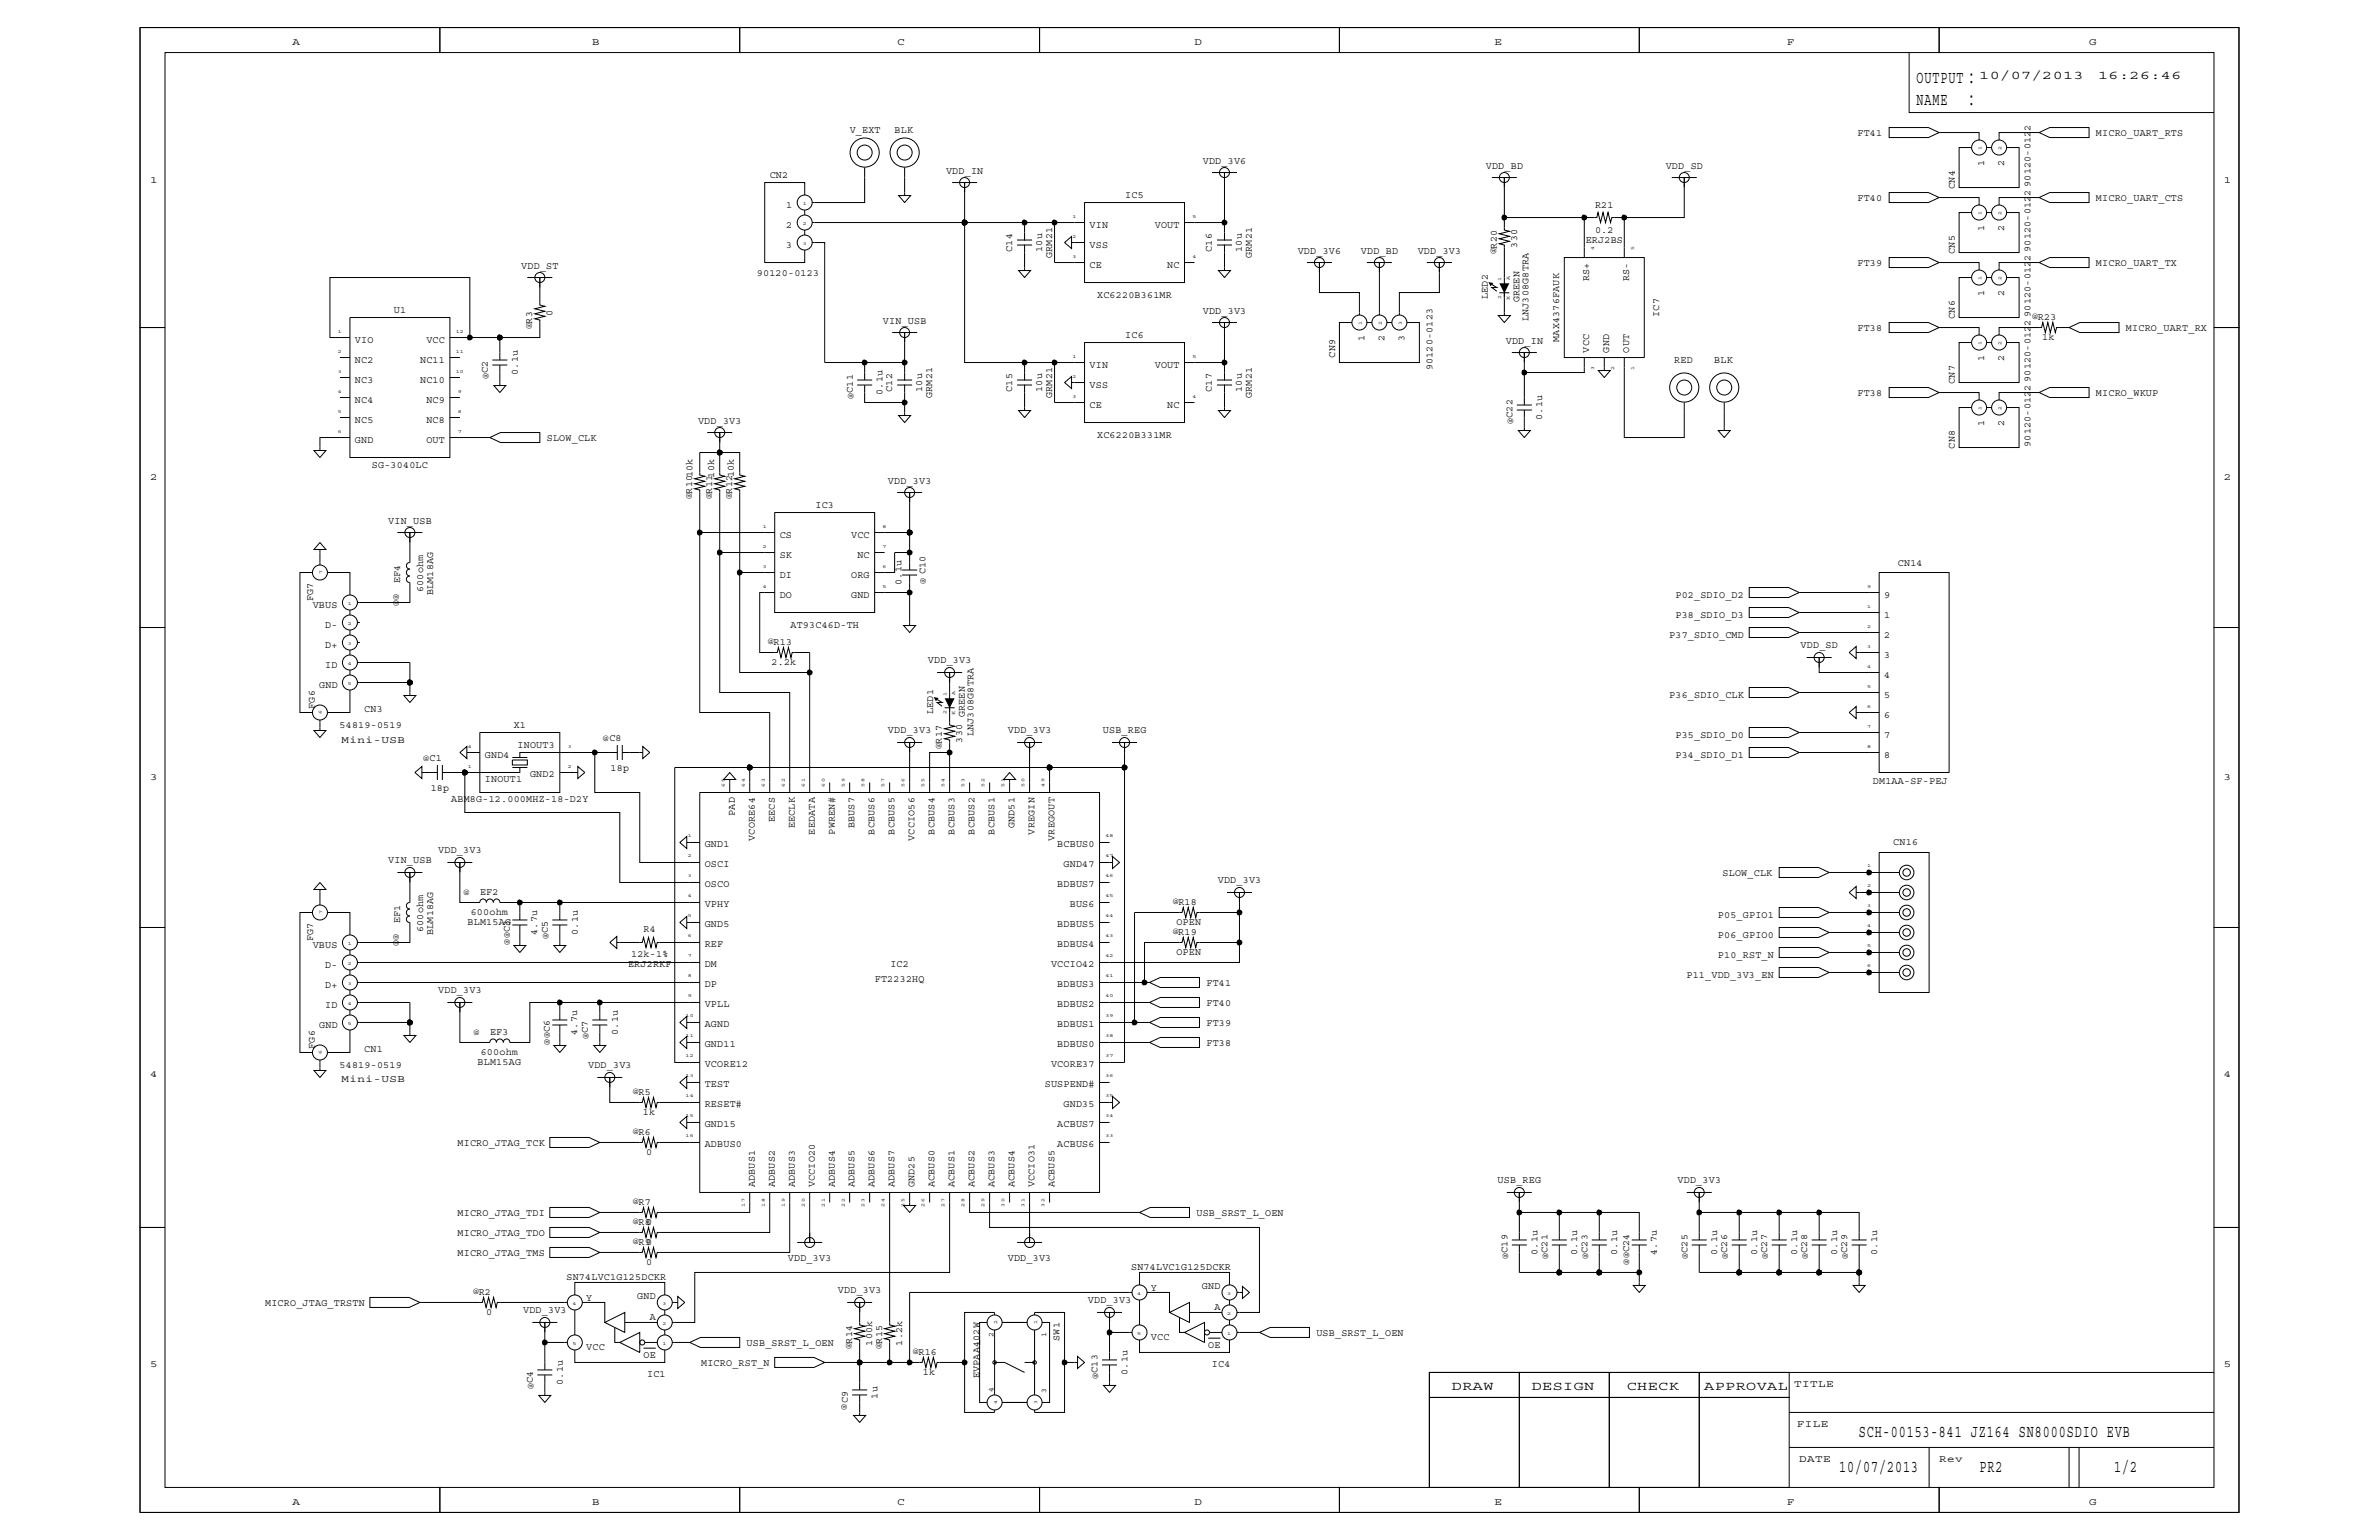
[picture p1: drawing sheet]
<svg xmlns="http://www.w3.org/2000/svg" width="432mm" height="279mm" viewBox="0 0 432 279" stroke-linecap="round" stroke-linejoin="round" font-family="sans-serif">
<defs><g id="words">
<g font-size="3.2">
<text x="347.9" y="15">OUTPUT：</text>
<text x="347.9" y="19.1">NAME</text>
<text x="356.6" y="19.1">：</text>
<text x="337.4" y="260.8">SCH-00153-841 JZ164 SN8000SDIO EVB</text>
<text x="333.8" y="267.1">10/07/2013</text>
<text x="359.3" y="267.1">PR2</text>
<text x="383.7" y="267.1">1/2</text>
</g>
<g font-size="2.3">
<text x="359.2" y="14.3">10/07/2013</text>
<text x="380.8" y="14.4">16:26:46</text>
<text x="263.5" y="252.2">DRAW</text>
<text x="278" y="252.2">DESIGN</text>
<text x="295.3" y="252.2">CHECK</text>
<text x="309.3" y="252.2">APPROVAL</text>
</g>
<g font-size="1.8">
<text x="53.1" y="8.2">A</text>
<text x="107.5" y="8.2">B</text>
<text x="162.8" y="8.2">C</text>
<text x="216.8" y="8.2">D</text>
<text x="271.2" y="8.2">E</text>
<text x="324.3" y="8.2">F</text>
<text x="379.2" y="8.2">G</text>
<text x="154.2" y="24">V_EXT</text>
<text x="162.4" y="24">BLK</text>
<text x="218.3" y="29.7">VDD_3V6</text>
<text x="337.1" y="24.6">FT41</text>
<text x="380.4" y="24.6">MICRO_UART_RTS</text>
<text x="27.2" y="33.1">1</text>
<text x="139.7" y="32.4">CN2</text>
<text x="171.7" y="31.5">VDD_IN</text>
<text x="204.2" y="35.8">IC5</text>
<text x="269.7" y="30.6">VDD_BD</text>
<text x="302.3" y="30.6">VDD_SD</text>
<text x="354.8" y="34.2" transform="rotate(-90 354.8 34.2)">CN4</text>
<text x="360.1" y="30.1" transform="rotate(-90 360.1 30.1)">1</text>
<text x="363.8" y="30.1" transform="rotate(-90 363.8 30.1)">2</text>
<text x="368.5" y="33.9" transform="rotate(-90 368.5 33.9)">90120-0122</text>
<text x="403.7" y="33.1">1</text>
<text x="142.7" y="37.7">1</text>
<text x="142.7" y="41.3">2</text>
<text x="197.8" y="41.3">VIN</text>
<text x="209.6" y="41.3">VOUT</text>
<text x="289.5" y="37.7">R21</text>
<text x="337.1" y="36.4">FT40</text>
<text x="360.1" y="41.9" transform="rotate(-90 360.1 41.9)">1</text>
<text x="363.8" y="41.9" transform="rotate(-90 363.8 41.9)">2</text>
<text x="380.4" y="36.4">MICRO_UART_CTS</text>
<text x="142.7" y="44.9">3</text>
<text x="183.7" y="45.7" transform="rotate(-90 183.7 45.7)">C14</text>
<text x="189.1" y="45.7" transform="rotate(-90 189.1 45.7)">10u</text>
<text x="191" y="46.8" transform="rotate(-90 191 46.8)">GRM21</text>
<text x="197.8" y="44.9">VSS</text>
<text x="220" y="45.7" transform="rotate(-90 220 45.7)">C16</text>
<text x="225.4" y="45.7" transform="rotate(-90 225.4 45.7)">10u</text>
<text x="227.2" y="46.8" transform="rotate(-90 227.2 46.8)">GRM21</text>
<text x="235.5" y="46">VDD_3V6</text>
<text x="247" y="46">VDD_BD</text>
<text x="257.3" y="46">VDD_3V3</text>
<text x="271.6" y="46.1" transform="rotate(-90 271.6 46.1)">@R20</text>
<text x="275.3" y="44.9" transform="rotate(-90 275.3 44.9)">330</text>
<text x="287.8" y="44">ERJ2BS</text>
<text x="289.5" y="42.2">0.2</text>
<text x="354.8" y="46" transform="rotate(-90 354.8 46)">CN5</text>
<text x="368.5" y="45.7" transform="rotate(-90 368.5 45.7)">90120-0122</text>
<text x="94.6" y="48.7">VDD_ST</text>
<text x="137.4" y="50">90120-0123</text>
<text x="197.8" y="48.5">CE</text>
<text x="199.1" y="54">XC6220B361MR</text>
<text x="211.9" y="48.5">NC</text>
<text x="288.5" y="51" transform="rotate(-90 288.5 51)">RS+</text>
<text x="295.7" y="51" transform="rotate(-90 295.7 51)">RS-</text>
<text x="337.1" y="48.2">FT39</text>
<text x="360.1" y="53.7" transform="rotate(-90 360.1 53.7)">1</text>
<text x="363.8" y="53.7" transform="rotate(-90 363.8 53.7)">2</text>
<text x="380.4" y="48.2">MICRO_UART_TX</text>
<text x="71.5" y="56.7">U1</text>
<text x="96.5" y="59.7" transform="rotate(-90 96.5 59.7)">@R3</text>
<text x="100.3" y="57.4" transform="rotate(-90 100.3 57.4)">0</text>
<text x="160.3" y="58.7">VIN_USB</text>
<text x="218.3" y="56.9">VDD_3V3</text>
<text x="270" y="54.3" transform="rotate(-90 270 54.3)">LED2</text>
<text x="275.8" y="54.8" transform="rotate(-90 275.8 54.8)">GREEN</text>
<text x="277.4" y="58.3" transform="rotate(-90 277.4 58.3)">LNJ308G8TRA</text>
<text x="301.2" y="57.5" transform="rotate(-90 301.2 57.5)">IC7</text>
<text x="337.1" y="60">FT38</text>
<text x="354.8" y="57.8" transform="rotate(-90 354.8 57.8)">CN6</text>
<text x="368.5" y="57.5" transform="rotate(-90 368.5 57.5)">90120-0122</text>
<text x="368.9" y="58">@R23</text>
<text x="385.9" y="60">MICRO_UART_RX</text>
<text x="64.4" y="65.8">NC2</text>
<text x="64.4" y="62.1">VIO</text>
<text x="76.3" y="65.8">NC11</text>
<text x="77.4" y="62.1">VCC</text>
<text x="204.2" y="61.2">IC6</text>
<text x="242.4" y="64.9" transform="rotate(-90 242.4 64.9)">CN9</text>
<text x="247.6" y="61.9" transform="rotate(-90 247.6 61.9)">1</text>
<text x="251.3" y="61.9" transform="rotate(-90 251.3 61.9)">2</text>
<text x="254.9" y="61.9" transform="rotate(-90 254.9 61.9)">3</text>
<text x="273.3" y="62.3">VDD_IN</text>
<text x="283" y="62" transform="rotate(-90 283 62)">MAX4376FAUK</text>
<text x="288.5" y="64" transform="rotate(-90 288.5 64)">VCC</text>
<text x="292.1" y="64" transform="rotate(-90 292.1 64)">GND</text>
<text x="295.7" y="64" transform="rotate(-90 295.7 64)">OUT</text>
<text x="303.9" y="65.8">RED</text>
<text x="311.1" y="65.8">BLK</text>
<text x="360.1" y="65.5" transform="rotate(-90 360.1 65.5)">1</text>
<text x="363.8" y="65.5" transform="rotate(-90 363.8 65.5)">2</text>
<text x="370.7" y="61.7">1k</text>
<text x="64.4" y="69.4">NC3</text>
<text x="76.3" y="69.4">NC10</text>
<text x="88.7" y="68.8" transform="rotate(-90 88.7 68.8)">@C2</text>
<text x="94" y="68" transform="rotate(-90 94 68)">0.1u</text>
<text x="160.2" y="71.6" transform="rotate(-90 160.2 71.6)">0.1u</text>
<text x="161.9" y="71.1" transform="rotate(-90 161.9 71.1)">C12</text>
<text x="167.4" y="71.1" transform="rotate(-90 167.4 71.1)">10u</text>
<text x="183.7" y="71.1" transform="rotate(-90 183.7 71.1)">C15</text>
<text x="189.1" y="71.1" transform="rotate(-90 189.1 71.1)">10u</text>
<text x="197.8" y="66.7">VIN</text>
<text x="197.8" y="70.3">VSS</text>
<text x="209.6" y="66.7">VOUT</text>
<text x="220" y="71.1" transform="rotate(-90 220 71.1)">C17</text>
<text x="225.4" y="71.1" transform="rotate(-90 225.4 71.1)">10u</text>
<text x="260" y="67.2" transform="rotate(-90 260 67.2)">90120-0123</text>
<text x="337.1" y="71.8">FT38</text>
<text x="354.8" y="69.6" transform="rotate(-90 354.8 69.6)">CN7</text>
<text x="368.5" y="69.3" transform="rotate(-90 368.5 69.3)">90120-0122</text>
<text x="380.4" y="71.8">MICRO_WKUP</text>
<text x="64.4" y="73">NC4</text>
<text x="64.4" y="76.7">NC5</text>
<text x="77.4" y="73">NC9</text>
<text x="77.4" y="76.7">NC8</text>
<text x="126.7" y="76.8">VDD_3V3</text>
<text x="154.9" y="72.5" transform="rotate(-90 154.9 72.5)">@C11</text>
<text x="169.2" y="72.2" transform="rotate(-90 169.2 72.2)">GRM21</text>
<text x="191" y="72.2" transform="rotate(-90 191 72.2)">GRM21</text>
<text x="197.8" y="73.9">CE</text>
<text x="211.9" y="73.9">NC</text>
<text x="227.2" y="72.2" transform="rotate(-90 227.2 72.2)">GRM21</text>
<text x="274.6" y="77" transform="rotate(-90 274.6 77)">@C22</text>
<text x="279.9" y="76.2" transform="rotate(-90 279.9 76.2)">0.1u</text>
<text x="360.1" y="77.3" transform="rotate(-90 360.1 77.3)">1</text>
<text x="363.8" y="77.3" transform="rotate(-90 363.8 77.3)">2</text>
<text x="64.4" y="80.3">GND</text>
<text x="77.4" y="80.3">OUT</text>
<text x="99.2" y="79.9">SLOW_CLK</text>
<text x="199.1" y="79.4">XC6220B331MR</text>
<text x="354.8" y="81.4" transform="rotate(-90 354.8 81.4)">CN8</text>
<text x="368.5" y="81.1" transform="rotate(-90 368.5 81.1)">90120-0122</text>
<text x="27.2" y="87.1">2</text>
<text x="67.5" y="84.8">SG-3040LC</text>
<text x="161.2" y="87.7">VDD_3V3</text>
<text x="403.7" y="87.1">2</text>
<text x="70.5" y="95">VIN_USB</text>
<text x="125.5" y="90.6" transform="rotate(-90 125.5 90.6)">@R1010k</text>
<text x="129.2" y="90.6" transform="rotate(-90 129.2 90.6)">@R1110k</text>
<text x="132.8" y="90.6" transform="rotate(-90 132.8 90.6)">@R1210k</text>
<text x="148" y="92.1">IC3</text>
<text x="141.5" y="97.5">CS</text>
<text x="141.5" y="101.1">SK</text>
<text x="154.5" y="97.5">VCC</text>
<text x="155.6" y="101.1">NC</text>
<text x="72.6" y="105.8" transform="rotate(-90 72.6 105.8)">EF4</text>
<text x="76.8" y="107.4" transform="rotate(-90 76.8 107.4)">600ohm</text>
<text x="78.6" y="108" transform="rotate(-90 78.6 108)">BLM18AG</text>
<text x="141.5" y="104.8">DI</text>
<text x="154.5" y="104.8">ORG</text>
<text x="163.7" y="106.1" transform="rotate(-90 163.7 106.1)">0.1u</text>
<text x="168.1" y="106" transform="rotate(-90 168.1 106)">@ C10</text>
<text x="344.5" y="102.7">CN14</text>
<text x="56.8" y="110.3">VBUS</text>
<text x="56.8" y="109" transform="rotate(-90 56.8 109)">FG7</text>
<text x="59" y="113.9">D-</text>
<text x="72.4" y="109.9" transform="rotate(-90 72.4 109.9)">@@</text>
<text x="141.5" y="108.4">DO</text>
<text x="143.5" y="113.8">AT93C46D-TH</text>
<text x="154.5" y="108.4">GND</text>
<text x="304.1" y="108.4">P02_SDIO_D2</text>
<text x="304.1" y="112.1">P38_SDIO_D3</text>
<text x="342" y="112">1</text>
<text x="342" y="108.4">9</text>
<text x="59" y="117.6">D+</text>
<text x="139.4" y="116.9">@R13</text>
<text x="303" y="115.7">P37_SDIO_CMD</text>
<text x="326.8" y="117.7">VDD_SD</text>
<text x="342" y="115.7">2</text>
<text x="342" y="119.3">3</text>
<text x="57.9" y="124.8">GND</text>
<text x="59" y="121.2">ID</text>
<text x="140" y="120.7">2.2k</text>
<text x="168.4" y="120.4">VDD_3V3</text>
<text x="342" y="122.9">4</text>
<text x="57.1" y="128.6" transform="rotate(-90 57.1 128.6)">FG6</text>
<text x="66.1" y="129.2">CN3</text>
<text x="93.2" y="132">X1</text>
<text x="169.4" y="129.6" transform="rotate(-90 169.4 129.6)">LED1</text>
<text x="303" y="126.6">P36_SDIO_CLK</text>
<text x="342" y="126.5">5</text>
<text x="342" y="130.2">6</text>
<text x="61.6" y="132.2">54819-0519</text>
<text x="62" y="134.7">Mini-USB</text>
<text x="88" y="137.4">GND4</text>
<text x="93.9" y="135.6">INOUT3</text>
<text x="109.4" y="134.5">@C8</text>
<text x="161.2" y="133.1">VDD_3V3</text>
<text x="170.9" y="135.9" transform="rotate(-90 170.9 135.9)">@R17</text>
<text x="174.7" y="134.7" transform="rotate(-90 174.7 134.7)">330 GREEN</text>
<text x="176.7" y="133.6" transform="rotate(-90 176.7 133.6)">LNJ308G8TRA</text>
<text x="182.9" y="133.1">VDD_3V3</text>
<text x="200.2" y="133.1">USB_REG</text>
<text x="304.1" y="137.5">P34_SDIO_D1</text>
<text x="304.1" y="133.8">P35_SDIO_D0</text>
<text x="342" y="133.8">7</text>
<text x="342" y="137.4">8</text>
<text x="27.2" y="141.5">3</text>
<text x="76.8" y="138.1">@C1</text>
<text x="78.2" y="143.4">18p</text>
<text x="88" y="142">INOUT1</text>
<text x="96.2" y="141.1">GND2</text>
<text x="110.8" y="139.8">18p</text>
<text x="339.9" y="142.2">DM1AA-SF-PEJ</text>
<text x="403.7" y="141.5">3</text>
<text x="81.9" y="145.6">ABM8G-12.000MHZ-18-D2Y</text>
<text x="133.4" y="148" transform="rotate(-90 133.4 148)">PAD</text>
<text x="140.6" y="149.2" transform="rotate(-90 140.6 149.2)">EECS</text>
<text x="79.5" y="154.8">VDD_3V3</text>
<text x="127.9" y="153.8">GND1</text>
<text x="137" y="152.6" transform="rotate(-90 137 152.6)">VCORE64</text>
<text x="144.2" y="150.3" transform="rotate(-90 144.2 150.3)">EECLK</text>
<text x="147.9" y="151.4" transform="rotate(-90 147.9 151.4)">EEDATA</text>
<text x="151.5" y="151.4" transform="rotate(-90 151.5 151.4)">PWREN#</text>
<text x="155.1" y="150.3" transform="rotate(-90 155.1 150.3)">BBUS7</text>
<text x="158.8" y="151.4" transform="rotate(-90 158.8 151.4)">BCBUS6</text>
<text x="162.4" y="151.4" transform="rotate(-90 162.4 151.4)">BCBUS5</text>
<text x="166" y="152.6" transform="rotate(-90 166 152.6)">VCCIO56</text>
<text x="169.6" y="151.4" transform="rotate(-90 169.6 151.4)">BCBUS4</text>
<text x="173.3" y="151.4" transform="rotate(-90 173.3 151.4)">BCBUS3</text>
<text x="176.9" y="151.4" transform="rotate(-90 176.9 151.4)">BCBUS2</text>
<text x="180.5" y="151.4" transform="rotate(-90 180.5 151.4)">BCBUS1</text>
<text x="184.2" y="150.3" transform="rotate(-90 184.2 150.3)">GND51</text>
<text x="187.8" y="151.4" transform="rotate(-90 187.8 151.4)">VREGIN</text>
<text x="191.4" y="152.6" transform="rotate(-90 191.4 152.6)">VREGOUT</text>
<text x="191.9" y="153.8">BCBUS0</text>
<text x="343.6" y="153.4">CN16</text>
<text x="70.5" y="156.7">VIN_USB</text>
<text x="127.9" y="157.4">OSCI</text>
<text x="127.9" y="161">OSCO</text>
<text x="191.9" y="161">BDBUS7</text>
<text x="193" y="157.4">GND47</text>
<text x="221" y="160.3">VDD_3V3</text>
<text x="312.6" y="158.9">SLOW_CLK</text>
<text x="72.6" y="167.5" transform="rotate(-90 72.6 167.5)">EF1</text>
<text x="84.1" y="162.4">@</text>
<text x="84.9" y="167.8">BLM15AG</text>
<text x="85.4" y="166">600ohm</text>
<text x="87.1" y="162.4">EF2</text>
<text x="127.9" y="164.6">VPHY</text>
<text x="194.2" y="164.6">BUS6</text>
<text x="212.9" y="164.1">@R18</text>
<text x="213.5" y="167.8">OPEN</text>
<text x="311.8" y="166.5">P05_GPIO1</text>
<text x="56.8" y="172">VBUS</text>
<text x="56.8" y="170.7" transform="rotate(-90 56.8 170.7)">FG7</text>
<text x="72.4" y="171.6" transform="rotate(-90 72.4 171.6)">@@</text>
<text x="76.8" y="169.1" transform="rotate(-90 76.8 169.1)">600ohm</text>
<text x="78.6" y="169.7" transform="rotate(-90 78.6 169.7)">BLM18AG</text>
<text x="92.5" y="171.4" transform="rotate(-90 92.5 171.4)">@@C3</text>
<text x="97.5" y="169.6" transform="rotate(-90 97.5 169.6)">4.7u</text>
<text x="99.6" y="170.4" transform="rotate(-90 99.6 170.4)">@C5</text>
<text x="104.9" y="169.6" transform="rotate(-90 104.9 169.6)">0.1u</text>
<text x="114.6" y="173.7">12k-1%</text>
<text x="116.8" y="169.2">R4</text>
<text x="127.9" y="168.3">GND5</text>
<text x="127.9" y="171.9">REF</text>
<text x="191.9" y="171.9">BDBUS4</text>
<text x="191.9" y="168.3">BDBUS5</text>
<text x="212.9" y="169.5">@R19</text>
<text x="213.5" y="173.3">OPEN</text>
<text x="311.8" y="173.7">P10_RST_N</text>
<text x="311.8" y="170.1">P06_GPIO0</text>
<text x="59" y="175.6">D-</text>
<text x="59" y="179.3">D+</text>
<text x="114" y="175.5">ERJ2RKF</text>
<text x="127.9" y="179.2">DP</text>
<text x="127.9" y="175.5">DM</text>
<text x="158.8" y="178.3">FT2232HQ</text>
<text x="161.6" y="175.5">IC2</text>
<text x="190.8" y="175.5">VCCIO42</text>
<text x="191.9" y="179.2">BDBUS3</text>
<text x="219" y="178.8">FT41</text>
<text x="306.1" y="177.4">P11_VDD_3V3_EN</text>
<text x="59" y="182.9">ID</text>
<text x="79.5" y="180.2">VDD_3V3</text>
<text x="127.9" y="182.8">VPLL</text>
<text x="191.9" y="182.8">BDBUS2</text>
<text x="219" y="182.4">FT40</text>
<text x="57.1" y="190.3" transform="rotate(-90 57.1 190.3)">FG6</text>
<text x="57.9" y="186.5">GND</text>
<text x="66.1" y="190.8">CN1</text>
<text x="85.9" y="187.8">@</text>
<text x="87.2" y="191.4">600ohm</text>
<text x="88.9" y="187.8">EF3</text>
<text x="99.8" y="189.5" transform="rotate(-90 99.8 189.5)">@@C6</text>
<text x="104.8" y="187.8" transform="rotate(-90 104.8 187.8)">4.7u</text>
<text x="106.8" y="188.6" transform="rotate(-90 106.8 188.6)">@C7</text>
<text x="112.1" y="187.7" transform="rotate(-90 112.1 187.7)">0.1u</text>
<text x="127.9" y="190">GND11</text>
<text x="127.9" y="186.4">AGND</text>
<text x="191.9" y="190">BDBUS0</text>
<text x="191.9" y="186.4">BDBUS1</text>
<text x="219" y="189.7">FT38</text>
<text x="219" y="186.1">FT39</text>
<text x="27.2" y="195.5">4</text>
<text x="61.6" y="193.8">54819-0519</text>
<text x="62" y="196.4">Mini-USB</text>
<text x="86.7" y="193.2">BLM15AG</text>
<text x="106.7" y="193.9">VDD_3V3</text>
<text x="127.9" y="193.7">VCORE12</text>
<text x="127.9" y="197.3">TEST</text>
<text x="189.6" y="197.3">SUSPEND#</text>
<text x="190.8" y="193.7">VCORE37</text>
<text x="403.7" y="195.5">4</text>
<text x="114.9" y="198.6">@R5</text>
<text x="116.7" y="202.3">1k</text>
<text x="127.9" y="200.9">RESET#</text>
<text x="193" y="200.9">GND35</text>
<text x="83" y="207.8">MICRO_JTAG_TCK</text>
<text x="114.9" y="205.8">@R6</text>
<text x="117.3" y="209.6">0</text>
<text x="127.9" y="208.2">ADBUS0</text>
<text x="127.9" y="204.6">GND15</text>
<text x="191.9" y="208.2">ACBUS6</text>
<text x="191.9" y="204.6">ACBUS7</text>
<text x="137" y="215.4" transform="rotate(-90 137 215.4)">ADBUS1</text>
<text x="140.6" y="215.4" transform="rotate(-90 140.6 215.4)">ADBUS2</text>
<text x="144.2" y="215.4" transform="rotate(-90 144.2 215.4)">ADBUS3</text>
<text x="147.9" y="215.4" transform="rotate(-90 147.9 215.4)">VCCIO20</text>
<text x="151.5" y="215.4" transform="rotate(-90 151.5 215.4)">ADBUS4</text>
<text x="155.1" y="215.4" transform="rotate(-90 155.1 215.4)">ADBUS5</text>
<text x="158.8" y="215.4" transform="rotate(-90 158.8 215.4)">ADBUS6</text>
<text x="162.4" y="215.4" transform="rotate(-90 162.4 215.4)">ADBUS7</text>
<text x="166" y="215.4" transform="rotate(-90 166 215.4)">GND25</text>
<text x="169.6" y="215.4" transform="rotate(-90 169.6 215.4)">ACBUS0</text>
<text x="173.3" y="215.4" transform="rotate(-90 173.3 215.4)">ACBUS1</text>
<text x="176.9" y="215.4" transform="rotate(-90 176.9 215.4)">ACBUS2</text>
<text x="180.5" y="215.4" transform="rotate(-90 180.5 215.4)">ACBUS3</text>
<text x="184.2" y="215.4" transform="rotate(-90 184.2 215.4)">ACBUS4</text>
<text x="187.8" y="215.4" transform="rotate(-90 187.8 215.4)">VCCIO31</text>
<text x="191.4" y="215.4" transform="rotate(-90 191.4 215.4)">ACBUS5</text>
<text x="271.8" y="214.7">USB_REG</text>
<text x="304.5" y="214.7">VDD_3V3</text>
<text x="83" y="220.5">MICRO_JTAG_TDI</text>
<text x="114.9" y="218.5">@R7</text>
<text x="217.2" y="220.5">USB_SRST_L_OEN</text>
<text x="83" y="224.2">MICRO_JTAG_TDO</text>
<text x="83" y="227.8">MICRO_JTAG_TMS</text>
<text x="114.9" y="222.1">@R8</text>
<text x="114.9" y="225.8">@R9</text>
<text x="117.3" y="225.9">0</text>
<text x="117.3" y="222.3">0</text>
<text x="279" y="227.7" transform="rotate(-90 279 227.7)">0.1u</text>
<text x="286.3" y="227.7" transform="rotate(-90 286.3 227.7)">0.1u</text>
<text x="293.5" y="227.7" transform="rotate(-90 293.5 227.7)">0.1u</text>
<text x="300.7" y="227.7" transform="rotate(-90 300.7 227.7)">4.7u</text>
<text x="311.7" y="227.7" transform="rotate(-90 311.7 227.7)">0.1u</text>
<text x="318.9" y="227.7" transform="rotate(-90 318.9 227.7)">0.1u</text>
<text x="326.2" y="227.7" transform="rotate(-90 326.2 227.7)">0.1u</text>
<text x="333.5" y="227.7" transform="rotate(-90 333.5 227.7)">0.1u</text>
<text x="340.7" y="227.7" transform="rotate(-90 340.7 227.7)">0.1u</text>
<text x="102.8" y="232.2">SN74LVC1G125DCKR</text>
<text x="117.3" y="229.5">0</text>
<text x="143" y="228.9">VDD_3V3</text>
<text x="182.9" y="228.9">VDD_3V3</text>
<text x="205.3" y="230.4">SN74LVC1G125DCKR</text>
<text x="218.2" y="233.9">GND</text>
<text x="273.7" y="228.5" transform="rotate(-90 273.7 228.5)">@C19</text>
<text x="281" y="228.5" transform="rotate(-90 281 228.5)">@C21</text>
<text x="288.2" y="228.5" transform="rotate(-90 288.2 228.5)">@C23</text>
<text x="295.7" y="229.5" transform="rotate(-90 295.7 229.5)">@@C24</text>
<text x="306.4" y="228.5" transform="rotate(-90 306.4 228.5)">@C25</text>
<text x="313.6" y="228.5" transform="rotate(-90 313.6 228.5)">@C26</text>
<text x="320.9" y="228.5" transform="rotate(-90 320.9 228.5)">@C27</text>
<text x="328.1" y="228.5" transform="rotate(-90 328.1 228.5)">@C28</text>
<text x="335.4" y="228.5" transform="rotate(-90 335.4 228.5)">@C29</text>
<text x="48.1" y="236.9">MICRO_JTAG_TRSTN</text>
<text x="85.9" y="234.8">@R2</text>
<text x="88.2" y="238.6">0</text>
<text x="95" y="238.3">VDD_3V3</text>
<text x="106.4" y="236">Y</text>
<text x="115.7" y="235.8">GND</text>
<text x="117.9" y="239.5">A</text>
<text x="152.1" y="234.7">VDD_3V3</text>
<text x="197.5" y="236.5">VDD_3V3</text>
<text x="208.9" y="234.2">Y</text>
<text x="220.4" y="237.6">A</text>
<text x="106.4" y="245">VCC</text>
<text x="135.5" y="244.1">USB_SRST_L_OEN</text>
<text x="154.6" y="244.8" transform="rotate(-90 154.6 244.8)">@R14</text>
<text x="158.3" y="244.1" transform="rotate(-90 158.3 244.1)">100k</text>
<text x="160" y="244.8" transform="rotate(-90 160 244.8)">@R15</text>
<text x="163.8" y="244.1" transform="rotate(-90 163.8 244.1)">1.2k</text>
<text x="165.7" y="245.7">@R16</text>
<text x="192.3" y="243.3" transform="rotate(-90 192.3 243.3)">SW1</text>
<text x="208.9" y="243.2">VCC</text>
<text x="219.3" y="244.6">OE</text>
<text x="238.9" y="242.3">USB_SRST_L_OEN</text>
<text x="27.2" y="248.1">5</text>
<text x="102.2" y="251.2" transform="rotate(-90 102.2 251.2)">0.1u</text>
<text x="116.8" y="246.4">OE</text>
<text x="117.5" y="249.7">IC1</text>
<text x="127.3" y="247.8">MICRO_RST_N</text>
<text x="167.5" y="249.5">1k</text>
<text x="177.8" y="250.1" transform="rotate(-90 177.8 250.1)">EVPAA402W</text>
<text x="199.3" y="250.2" transform="rotate(-90 199.3 250.2)">@C13</text>
<text x="204.7" y="249.4" transform="rotate(-90 204.7 249.4)">0.1u</text>
<text x="220" y="247.9">IC4</text>
<text x="325.7" y="251.7">TITLE</text>
<text x="403.7" y="248.1">5</text>
<text x="96.8" y="252.1" transform="rotate(-90 96.8 252.1)">@C4</text>
<text x="153.7" y="255.7" transform="rotate(-90 153.7 255.7)">@C9</text>
<text x="159.3" y="253.7" transform="rotate(-90 159.3 253.7)">1u</text>
<text x="326.1" y="259">FILE</text>
<text x="326.6" y="265.3">DATE</text>
<text x="352" y="265.3">Rev</text>
<text x="53.1" y="273">A</text>
<text x="107.5" y="273">B</text>
<text x="162.8" y="273">C</text>
<text x="216.8" y="273">D</text>
<text x="271.2" y="273">E</text>
<text x="324.3" y="273">F</text>
<text x="379.2" y="273">G</text>
</g>
<g font-size="1.4">
<text x="180.3" y="242.7" transform="rotate(-90 180.3 242.7)">2</text>
<text x="189.9" y="242.6" transform="rotate(-90 189.9 242.6)">1</text>
<text x="180.3" y="252.6" transform="rotate(-90 180.3 252.6)">4</text>
<text x="189.9" y="252.7" transform="rotate(-90 189.9 252.7)">3</text>
</g>
<g font-size=".9">
<text x="359.7" y="27.1" transform="rotate(-90 359.7 27.1)">1</text>
<text x="363.3" y="27.1" transform="rotate(-90 363.3 27.1)">2</text>
<text x="145.7" y="37.2">1</text>
<text x="145.7" y="40.8">2</text>
<text x="194.7" y="39.5">1</text>
<text x="216.4" y="39.5">5</text>
<text x="359.7" y="38.9" transform="rotate(-90 359.7 38.9)">1</text>
<text x="363.3" y="38.9" transform="rotate(-90 363.3 38.9)">2</text>
<text x="145.7" y="44.5">3</text>
<text x="194.7" y="43.1">2</text>
<text x="194.7" y="46.7">3</text>
<text x="216.4" y="46.7">4</text>
<text x="289.4" y="45.3" transform="rotate(-90 289.4 45.3)">4</text>
<text x="296.6" y="45.3" transform="rotate(-90 296.6 45.3)">5</text>
<text x="272.5" y="50.9" transform="rotate(-90 272.5 50.9)">1</text>
<text x="274" y="50.7" transform="rotate(-90 274 50.7)">A</text>
<text x="359.7" y="50.7" transform="rotate(-90 359.7 50.7)">1</text>
<text x="363.3" y="50.7" transform="rotate(-90 363.3 50.7)">2</text>
<text x="247.2" y="58.9" transform="rotate(-90 247.2 58.9)">1</text>
<text x="250.8" y="58.9" transform="rotate(-90 250.8 58.9)">2</text>
<text x="254.5" y="58.9" transform="rotate(-90 254.5 58.9)">3</text>
<text x="272.5" y="54.2" transform="rotate(-90 272.5 54.2)">2</text>
<text x="274" y="54.3" transform="rotate(-90 274 54.3)">K</text>
<text x="61.3" y="60.3">1</text>
<text x="61.3" y="64">2</text>
<text x="82.7" y="64">11</text>
<text x="82.7" y="60.3">12</text>
<text x="194.7" y="64.9">1</text>
<text x="216.4" y="64.9">5</text>
<text x="359.7" y="62.5" transform="rotate(-90 359.7 62.5)">1</text>
<text x="363.3" y="62.5" transform="rotate(-90 363.3 62.5)">2</text>
<text x="61.3" y="67.6">3</text>
<text x="61.3" y="71.2">4</text>
<text x="82.7" y="67.6">10</text>
<text x="83.1" y="71.2">9</text>
<text x="194.7" y="68.5">2</text>
<text x="289.4" y="67" transform="rotate(-90 289.4 67)">3</text>
<text x="293" y="67" transform="rotate(-90 293 67)">2</text>
<text x="296.6" y="67" transform="rotate(-90 296.6 67)">1</text>
<text x="61.3" y="74.8">5</text>
<text x="83.1" y="74.8">8</text>
<text x="194.7" y="72.1">3</text>
<text x="216.4" y="72.1">4</text>
<text x="359.7" y="74.3" transform="rotate(-90 359.7 74.3)">1</text>
<text x="363.3" y="74.3" transform="rotate(-90 363.3 74.3)">2</text>
<text x="61.3" y="78.5">6</text>
<text x="83.1" y="78.5">7</text>
<text x="138.4" y="95.7">1</text>
<text x="160.2" y="95.7">8</text>
<text x="138.4" y="99.3">2</text>
<text x="160.2" y="99.3">7</text>
<text x="58.5" y="104.2" transform="rotate(-90 58.5 104.2)">7</text>
<text x="138.4" y="103">3</text>
<text x="138.4" y="106.6">4</text>
<text x="160.2" y="103">6</text>
<text x="160.2" y="106.6">5</text>
<text x="338.9" y="106.6">9</text>
<text x="63.1" y="109.8">1</text>
<text x="63.1" y="113.4">2</text>
<text x="338.9" y="113.8">2</text>
<text x="338.9" y="110.2">1</text>
<text x="63.1" y="117">3</text>
<text x="338.9" y="117.5">3</text>
<text x="63.1" y="120.7">4</text>
<text x="63.1" y="124.3">5</text>
<text x="338.9" y="121.1">4</text>
<text x="338.9" y="124.7">5</text>
<text x="58.4" y="129.6" transform="rotate(-90 58.4 129.6)">6</text>
<text x="171.8" y="129.5" transform="rotate(-90 171.8 129.5)">2</text>
<text x="171.8" y="126.2" transform="rotate(-90 171.8 126.2)">1</text>
<text x="173.4" y="126" transform="rotate(-90 173.4 126)">A</text>
<text x="173.4" y="129.6" transform="rotate(-90 173.4 129.6)">K</text>
<text x="338.9" y="128.4">6</text>
<text x="338.9" y="132">7</text>
<text x="84.9" y="135.6">4</text>
<text x="103.1" y="135.6">3</text>
<text x="338.9" y="135.6">8</text>
<text x="84.9" y="139.2">1</text>
<text x="103.1" y="139.2">2</text>
<text x="131.5" y="142.7" transform="rotate(-90 131.5 142.7)">65</text>
<text x="135.2" y="142.7" transform="rotate(-90 135.2 142.7)">64</text>
<text x="138.8" y="142.7" transform="rotate(-90 138.8 142.7)">63</text>
<text x="142.4" y="142.7" transform="rotate(-90 142.4 142.7)">62</text>
<text x="146.1" y="142.7" transform="rotate(-90 146.1 142.7)">61</text>
<text x="149.7" y="142.7" transform="rotate(-90 149.7 142.7)">60</text>
<text x="153.3" y="142.7" transform="rotate(-90 153.3 142.7)">59</text>
<text x="156.9" y="142.7" transform="rotate(-90 156.9 142.7)">58</text>
<text x="160.6" y="142.7" transform="rotate(-90 160.6 142.7)">57</text>
<text x="164.2" y="142.7" transform="rotate(-90 164.2 142.7)">56</text>
<text x="167.8" y="142.7" transform="rotate(-90 167.8 142.7)">55</text>
<text x="171.5" y="142.7" transform="rotate(-90 171.5 142.7)">54</text>
<text x="175.1" y="142.7" transform="rotate(-90 175.1 142.7)">53</text>
<text x="178.7" y="142.7" transform="rotate(-90 178.7 142.7)">52</text>
<text x="182.3" y="142.7" transform="rotate(-90 182.3 142.7)">51</text>
<text x="186" y="142.7" transform="rotate(-90 186 142.7)">50</text>
<text x="189.6" y="142.7" transform="rotate(-90 189.6 142.7)">49</text>
<text x="124.8" y="151.9">1</text>
<text x="124.8" y="155.6">2</text>
<text x="200.6" y="155.6">47</text>
<text x="200.6" y="151.9">48</text>
<text x="124.8" y="159.2">3</text>
<text x="200.6" y="159.2">46</text>
<text x="338.9" y="157.4">1</text>
<text x="338.9" y="161">2</text>
<text x="58.5" y="165.9" transform="rotate(-90 58.5 165.9)">7</text>
<text x="124.8" y="162.8">4</text>
<text x="124.8" y="166.5">5</text>
<text x="200.6" y="166.5">44</text>
<text x="200.6" y="162.8">45</text>
<text x="338.9" y="164.6">3</text>
<text x="63.1" y="171.4">1</text>
<text x="124.8" y="170.1">6</text>
<text x="124.8" y="173.7">7</text>
<text x="200.6" y="173.7">42</text>
<text x="200.6" y="170.1">43</text>
<text x="338.9" y="168.3">4</text>
<text x="338.9" y="171.9">5</text>
<text x="63.1" y="175.1">2</text>
<text x="63.1" y="178.7">3</text>
<text x="124.8" y="177.3">8</text>
<text x="200.6" y="177.3">41</text>
<text x="338.9" y="175.5">6</text>
<text x="63.1" y="182.3">4</text>
<text x="63.1" y="186">5</text>
<text x="124.4" y="184.6">10</text>
<text x="124.8" y="181">9</text>
<text x="200.6" y="184.6">39</text>
<text x="200.6" y="181">40</text>
<text x="58.4" y="191.3" transform="rotate(-90 58.4 191.3)">6</text>
<text x="124.4" y="188.2">11</text>
<text x="124.4" y="191.9">12</text>
<text x="200.6" y="191.9">37</text>
<text x="200.6" y="188.2">38</text>
<text x="124.4" y="195.5">13</text>
<text x="200.6" y="195.5">36</text>
<text x="124.4" y="202.7">15</text>
<text x="124.4" y="199.1">14</text>
<text x="200.6" y="202.7">34</text>
<text x="200.6" y="199.1">35</text>
<text x="124.4" y="206.4">16</text>
<text x="200.6" y="206.4">33</text>
<text x="135.2" y="218.9" transform="rotate(-90 135.2 218.9)">17</text>
<text x="138.8" y="218.9" transform="rotate(-90 138.8 218.9)">18</text>
<text x="142.4" y="218.9" transform="rotate(-90 142.4 218.9)">19</text>
<text x="146.1" y="218.9" transform="rotate(-90 146.1 218.9)">20</text>
<text x="149.7" y="218.9" transform="rotate(-90 149.7 218.9)">21</text>
<text x="153.3" y="218.9" transform="rotate(-90 153.3 218.9)">22</text>
<text x="156.9" y="218.9" transform="rotate(-90 156.9 218.9)">23</text>
<text x="160.6" y="218.9" transform="rotate(-90 160.6 218.9)">24</text>
<text x="164.2" y="218.9" transform="rotate(-90 164.2 218.9)">25</text>
<text x="167.8" y="218.9" transform="rotate(-90 167.8 218.9)">26</text>
<text x="171.5" y="218.9" transform="rotate(-90 171.5 218.9)">27</text>
<text x="175.1" y="218.9" transform="rotate(-90 175.1 218.9)">28</text>
<text x="178.7" y="218.9" transform="rotate(-90 178.7 218.9)">29</text>
<text x="182.3" y="218.9" transform="rotate(-90 182.3 218.9)">30</text>
<text x="186" y="218.9" transform="rotate(-90 186 218.9)">31</text>
<text x="189.6" y="218.9" transform="rotate(-90 189.6 218.9)">32</text>
<text x="103.9" y="236.8">4</text>
<text x="120.2" y="236.8">3</text>
<text x="206.4" y="235">4</text>
<text x="222.7" y="238.6">2</text>
<text x="222.7" y="235">3</text>
<text x="103.9" y="244.1">5</text>
<text x="120.2" y="244.1">1</text>
<text x="120.2" y="240.5">2</text>
<text x="181" y="240.3" transform="rotate(-90 181 240.3)">2</text>
<text x="188.2" y="240.3" transform="rotate(-90 188.2 240.3)">1</text>
<text x="206.4" y="242.3">5</text>
<text x="222.7" y="242.3">1</text>
<text x="181" y="254.8" transform="rotate(-90 181 254.8)">4</text>
<text x="188.2" y="254.8" transform="rotate(-90 188.2 254.8)">3</text>
</g>
</g></defs>
<g fill="none" stroke="#000" stroke-width=".18">
<path d="M25.4 5h54.4v4.5h-49.9v49.9h-4.5zM25.4 5h381v269.4h-381zM79.8 5h54.5v4.5h-54.5zM134.3 5h54.4v4.5h-54.4zM188.7 5h54.4v4.5h-54.4zM243.1 5h54.4v4.5h-54.4zM297.5 5h54.5v4.5h-54.5zM346.5 9.5v10.9h55.3M352 5h54.4v54.4h-4.6v-49.9h-49.8zM146.1 35.4v-2.3h-7.3v14.5h7.3v-2.2M146.1 38.1v.9M156.9 30.4v6.3h-9.5"/>
<path d="M163.1 35.5h2.2l-1.1 1.2zM164.2 30.4v5.1M172.8 33.1h4.5M175.1 33.1v7.3M196.9 36.7h18.1v14.6h-18.1zM220 31.3h4.5M222.2 31.3v9.1M270.8 32.2h4.5M273 39.5h14.6M273 32.2v9.5l1 .3-1.9 .4 1.9 .5-1.9 .4 1.9 .5-1.9 .4 .9 .3v12.7M303.4 32.2h4.6M305.7 32.2v7.3h-10.9"/>
<path d="M342.9 23.1h7.1l2 .9-2 1h-7.1zM342.9 34.9h7.1l2 .9-2 .9h-7.1zM352 24h7.2v1.4M352 35.8h7.2v1.4M357.9 26.8h-2.3v7.2h10.9v-7.2h-2.3M357.9 38.6h-2.3v7.2h10.9v-7.2h-2.3M360.6 26.8h.9M360.6 38.6h.9M370.1 35.8h-7.3v1.4M370.1 24h-7.3v1.4M370.1 24l1.9-.9h7.2v1.9h-7.2zM370.1 35.8l1.9-.9h7.2v1.8h-7.2z"/>
<path d="M25.4 59.4h4.5v54.4h-4.5zM63.5 57.6h18.2v25.4h-18.2zM95.7 50.4h4.5M98 50.4v4.9l.9 .3-1.8 .4 1.8 .5-1.8 .4 1.8 .5-1.8 .4 .9 .3v3.1h-7.3M146.1 41.7v.9M147.4 44h2.3v21.8h7.2M147.4 40.4h27.7M175.1 40.4v25.4h21.8M184.6 44.5h2.7M184.6 43.6h2.7M184.9 49.1h2.2l-1.1 1.3zM186 40.4v3.2"/>
<path d="M186 44.4v4.7M191.4 40.4v7.2h5.5M193.2 44l1.3-1.1v2.2zM196.9 40.4h-21.8M196.9 44h-2.4M215 40.4h7.2v3.2M215 47.6h1.8M220 58.5h4.5M220.9 44.5h2.7M220.9 43.6h2.7M221.2 49.1h2.1l-1.1 1.3zM222.2 44.4v4.7"/>
<path d="M222.2 58.5v7.3M237.2 47.6h4.6M239.5 47.6v5.5h7.2v4.1M245.4 58.5h-2.3v7.3h14.5v-7.3h-2.2M248.1 58.5h.9M248.1 47.6h4.5M250.4 47.6v9.6M251.7 58.5h.9M259 47.6h4.5M261.3 49.4v3.7h-7.3v4.1M261.3 47.6v1.8M270.6 51.5l1.1 .7h-.9l.9 .6"/>
<path d="M272 57.2h2.1l-1.1 1.3zM272.1 53.1h1.9M283.9 46.7h14.5v18.2h-14.5zM287.6 46.7v-7.2h2.2l.3-.9 .4 1.8 .5-1.8 .4 1.8 .5-1.8 .4 1.8 .2-.9h2.3v7.2M342.9 58.5h7.1l2 .9-2 .9h-7.1zM342.9 46.7h7.1l2 .9-2 .9h-7.1zM352 47.6h7.2v1.4M352 59.4h7.2v1.4M357.9 50.4h-2.3v7.2h10.9v-7.2h-2.3M360.6 50.4h.9M370.1 47.6h-7.3v1.4M370.1 47.6l1.9-.9h7.2v1.8h-7.2z"/>
<path d="M375.5 59.4h-2.2l-.2 .9-.5-1.8-.5 1.8-.4-1.8-.5 1.8-.4-1.8-.2 .9h-7.8v1.4M375.5 59.4l2-.9h7.1v1.8h-7.1zM401.8 59.4h4.6v54.4h-4.6zM61.7 64.9h1.8M61.7 68.5h1.8M61.7 72.1h1.8M61.7 75.8h1.8M63.5 79.4h-5.4v2.3M63.5 61.2h-3.6v-10.8h25.4v10.8h-3.6M81.7 64.9h1.8M81.7 68.5h1.8M81.7 72.1h1.8"/>
<path d="M81.7 75.8h1.8M81.7 79.4h7.2M85.3 61.2h5.4M88.9 79.4l2-.9h7.1v1.8h-7.1zM89.4 66.2h2.7M89.4 65.3h2.7M89.6 69.9h2.2l-1.1 1.3zM90.7 61.2v4.1M90.7 66.2v3.7M128.4 78.5h4.5M130.6 78.5v7.7l.9 .2-1.8 .5 1.8 .4-1.8 .5 1.8 .4-1.8 .5 .9 .2v11.3M155.6 69.9h2.7"/>
<path d="M155.6 68.9h2.7M156.9 69.9v3.1h7.3M161.9 60.3h4.6M162.8 69.9h2.8M162.8 68.9h2.8M163.1 75.4h2.2l-1.1 1.3zM164.2 67.6v-1.8h-7.3v3.1M164.2 69.8v5.6M164.2 67.6v1.4M164.2 60.3v5.5M184.6 69.9h2.7M184.6 68.9h2.7"/>
<path d="M184.9 74.5h2.2l-1.1 1.3zM186 65.8v3.2M186 69.8v4.7M191.4 65.8v7.2h5.5M193.2 69.4l1.3-1.1v2.2zM194.5 69.4h.5M195 69.4h1.9M196.9 62.1h18.1v14.6h-18.1zM215 65.8h7.2v3.2M215 73h1.8M220.9 69.9h2.7M220.9 68.9h2.7"/>
<path d="M221.2 74.5h2.1l-1.1 1.3zM222.2 69.8v4.7M274.4 64h4.5M275.3 74.4h2.7M275.3 73.5h2.7M275.6 78.1h2.2l-1.1 1.3zM276.7 67.6v5.9M276.7 64v3.6h10.9v-2.7M276.7 74.4v3.7M290.1 67.2h2.2l-1.1 1.3zM291.2 64.9v2.3M294.8 64.9v14.5h10.9v-6.4"/>
<path d="M311.9 78.1h2.1l-1 1.3zM313 73v5.1M342.9 70.3h7.1l2 .9-2 .9h-7.1zM352 71.2h7.2v1.4M357.9 73.9h-2.3v7.3h10.9v-7.3h-2.3M357.9 62.1h-2.3v7.3h10.9v-7.3h-2.3M360.6 73.9h.9M360.6 62.1h.9M370.1 71.2h-7.3v1.4M370.1 71.2l1.9-.9h7.2v1.8h-7.2zM57 81.7h2.2l-1.1 1.3zM58.1 98.4l1.1 1.3h-2.2z"/>
<path d="M58.1 99.7v2.8M72.1 96.6h4.6M74.4 96.6v5.5a.59 .59 0 0 0-.6 .5 .59 .59 0 0 0 .6 .6 .63 .63 0 0 0-.6 .7 .63 .63 0 0 0 .6 .6 .59 .59 0 0 0-.6 .6 .59 .59 0 0 0 .6 .6v3.6h-9.5M127 96.6v-7.7l-.9-.2 1.8-.5-1.8-.4 1.8-.5-1.8-.4 1.8-.5-.9-.2v-4.1h7.3v4.1l.9 .2-1.8 .5 1.8 .4-1.8 .5 1.8 .4-1.8 .5 .9 .2v15M140.6 93h18.2v18.1h-18.2zM140.6 96.6h-13.6v32.7h12.7v14.5M162.8 89.4h4.6M165.1 96.6v6.8M165.1 96.6h-6.3M165.1 89.4v7.2M25.4 113.8h4.5v54.5h-4.5zM56.7 103.9h-2.3v25.4h2.3"/>
<path d="M59.4 103.9h4.1v4.1M63.5 110.7v.9M63.5 114.3v.9M63.5 117.9v.9M64.9 116.6h.4M64.9 112.9h.4M140.6 107.5h-2.7v10.9h3.2l.2-.9 .4 1.8 .5-1.8 .5 1.8 .4-1.8 .5 1.8 .2-.9h3.2v3.6M140.6 100.2h-10v25.4h12.7v18.2M140.6 103.9h-6.3v18.1h12.7v21.8M158.8 100.2h1.8M163.7 103.4h2.8M163.7 104.3h2.8"/>
<path d="M164 113.5h2.2l-1.1 1.3zM165.1 100.2h-2.7v3.7h-3.6M165.1 107.5h-6.3M165.1 104.3v9.2M317.5 106.6h7.1l2 .9-2 .9h-7.1zM317.5 110.2h7.1l2 .9-2 .9h-7.1zM317.5 113.8h7.1l2 1-2 .9h-7.1zM326.6 107.5h14.5M326.6 111.1h14.5M327.9 119.3h4.6M330.2 119.3v2.7h10.9M335.6 118.4l1.3-1.1v2.2z"/>
<path d="M341.1 114.8h-14.5M341.1 118.4h-4.2M341.1 103.9h12.7v36.3h-12.7zM401.8 113.8h4.6v54.5h-4.6zM57 132.5h2.2l-1.1 1.3zM58.1 130.6v1.9M63.5 125.2v4.1h-4.1M63.5 121.6v.9M64.9 120.2h9.5v6M73.3 126.2h2.2l-1.1 1.3zM74.4 123.8h-9.5M79.4 138.8v2.7"/>
<path d="M80.3 138.8v2.7M83.5 136.5l1.2-1.1v2.2zM87.1 136.5h-2.4M87.1 132.9h14.5v10.9h-14.5zM93 137.4h2.7M93 137.9h2.7v.9h-2.7zM93 139.2h2.7M94.4 139.2v1h-14.1M104.9 139.1l1.2 1.1-1.2 1zM108 136.5v7.3h8.1v12.7h10.9M112 136.5h-17.6v.9M112 135.2v2.7"/>
<path d="M112.9 136.5h3.8M112.9 135.2v2.7M116.7 135.4l1.2 1.1-1.2 1.1zM136.1 139.2v4.6M162.8 134.7h4.6M165.1 134.7v9.1M169.9 126.8l1.1 .7h-.9l.9 .6M170.1 122h4.5M171.5 128.4h1.8M172.4 122v9.5l.9 .3-1.8 .4 1.8 .5-1.8 .4 1.8 .5-1.8 .4 .9 .3v2.2M184.6 134.7h4.5M186.9 134.7v9.1"/>
<path d="M190.5 139.2v4.6M201.8 134.7h4.6M204.1 139.2h-81.6v53.6h4.5M204.1 134.7v58.1h-4.5M317.5 135.6h7.1l2 .9-2 .9h-7.1zM317.5 124.7h7.1l2 .9-2 .9h-7.1zM317.5 132h7.1l2 .9-2 .9h-7.1zM326.6 136.5h14.5M326.6 125.6h14.5M326.6 132.9h14.5M335.6 129.3l1.3-1.1v2.2zM341.1 129.3h-4.2"/>
<path d="M72.1 158.3h4.6M74.4 158.3v5.4a.59 .59 0 0 0-.6 .6 .59 .59 0 0 0 .6 .6 .63 .63 0 0 0-.6 .7 .63 .63 0 0 0 .6 .6 .59 .59 0 0 0-.6 .6 .59 .59 0 0 0 .6 .6v3.6h-9.5M75.3 140.2l1.3-1.1v2.1zM76.6 140.2h2.8M81.2 156.5h4.5M83.5 156.5v7.2h3.6a.59 .59 0 0 1 .6-.6 .59 .59 0 0 1 .6 .6 .63 .63 0 0 1 .6-.6 .63 .63 0 0 1 .6 .6 .59 .59 0 0 1 .6-.6 .59 .59 0 0 1 .6 .6h36.3M84.4 140.2v7.2h28.1v12.7h14.5M101.6 140.2h3.3M123.4 152.9l1.2-1.1v2.1zM124.6 152.9h2.4M127 143.8h72.6v72.5h-72.6zM132.4 140.2l1.1 1.2h-2.1z"/>
<path d="M132.4 141.4v2.4M150.6 142v1.8M154.2 142v1.8M157.8 142v1.8M161.5 142v1.8M168.7 143.8v-7.3h3.7v7.3M176 142v1.8M179.6 142v1.8M183.2 140.2l1.1 1.2h-2.1zM183.2 141.4v2.4M199.6 152.9h1.8M201.9 155.4l1.3 1.1-1.3 1.1z"/>
<path d="M201.9 156.5h-2.3M322.9 157.4h7.2l1.9 .9-1.9 .9h-7.2zM332 158.3h12.7M341.1 154.7h9v25.4h-9zM25.4 168.3h4.5v54.4h-4.5zM56.7 165.6h-2.3v25.4h2.3M58.1 160.1l1.1 1.3h-2.2zM58.1 161.4v2.8M59.4 165.6h4.1v4M63.5 172.4v.9M63.5 176v.9M63.5 179.6v.9"/>
<path d="M93 167.8h2.7M93 166.9h2.7M93.3 171.5h2.1l-1 1.3zM94.4 163.7v3.2M94.4 167.8v3.7M100.2 167.8h2.8M100.2 166.9h2.8M100.5 171.5h2.2l-1.1 1.3zM101.6 163.7v3.2M101.6 167.8v3.7M110.7 171l1.3-1.1v2.2zM112 171h4.6l.2-.9 .5 1.8 .4-1.8 .5 1.8 .4-1.8 .5 1.8 .2-.9h7.7"/>
<path d="M123.4 167.4l1.2-1.1v2.2zM124.6 167.4h2.4M127 174.6h-62.1M127 178.3h-62.1M199.6 160.1h1.8M199.6 163.7h1.8M199.6 167.4h1.8M199.6 171h1.8M208.6 178.3h-9M208.6 178.3l2-1h7.1v1.9h-7.1zM222.7 161.9h4.5M225 171h-7.7l-.3 .9-.4-1.8-.5 1.8-.4-1.8-.5 1.8-.4-1.8-.3 .9h-6.8v7.3"/>
<path d="M225 165.6h-7.7l-.3 .9-.4-1.9-.5 1.9-.4-1.9-.5 1.9-.4-1.9-.3 1h-8.6v19.9M225 161.9v12.7h-25.4M322.9 164.6h7.2l1.9 1-1.9 .9h-7.2zM322.9 171.9h7.2l1.9 .9-1.9 .9h-7.2zM322.9 168.3h7.2l1.9 .9-1.9 .9h-7.2zM322.9 175.5h7.2l1.9 .9-1.9 .9h-7.2zM332 165.6h12.7M332 169.2h12.7M332 172.8h12.7M332 176.4h12.7M335.6 161.9l1.3-1.1v2.2zM336.9 161.9h7.8"/>
<path d="M401.8 168.3h4.6v54.4h-4.6zM57 194.2h2.2l-1.1 1.3zM58.1 192.3v1.9M63.5 186.9v4.1h-4.1M63.5 183.2v.9M64.9 181.9h9.5v6M73.3 187.9h2.2l-1.1 1.2zM74.4 185.5h-9.5M81.2 181.9h4.5M100.2 186h2.8M100.2 185.1h2.8M100.5 189.7h2.2l-1.1 1.3z"/>
<path d="M101.6 181.9v3.2M101.6 186v3.7M107.5 186h2.7M107.5 185.1h2.7M107.8 189.7h2.2l-1.1 1.3zM108.4 195.5h4.5M108.9 181.9v3.2M108.9 186v3.7M110.7 195.5v4.5h5.9l.2-.9 .5 1.8 .4-1.8 .5 1.8 .4-1.8 .5 1.8 .2-.9h7.7M123.4 196.4l1.2-1.1v2.2zM123.4 185.5l1.2-1.1v2.2zM123.4 189.1l1.2-1.1v2.2z"/>
<path d="M124.6 196.4h2.4M127 181.9h-30.8v7.2h-3.7a.59 .59 0 0 0-.6-.6 .59 .59 0 0 0-.5 .6 .63 .63 0 0 0-.7-.6 .63 .63 0 0 0-.6 .6 .59 .59 0 0 0-.6-.6 .59 .59 0 0 0-.6 .6h-5.4v-7.2M127 185.5h-2.4M127 189.1h-2.4M199.6 189.1h9M199.6 196.4h1.8M201.9 198.9l1.3 1.1-1.3 1.1zM208.6 181.9h-9M208.6 189.1l2-.9h7.1v1.8h-7.1zM208.6 185.5l2-.9h7.1v1.8h-7.1zM208.6 185.5h-9M208.6 181.9l2-.9h7.1v1.8h-7.1z"/>
<path d="M99.8 206.4h7.1l2 .9-2 .9h-7.1zM99.8 219.1h7.1l2 .9-2 .9h-7.1zM108.9 207.3h7.7l.2-.9 .5 1.8 .4-1.8 .5 1.8 .4-1.8 .5 1.8 .2-.9h7.7M123.4 203.6l1.2-1v2.1zM124.6 203.6h2.4M136.1 216.3v3.7h-16.8l-.2 .9-.5-1.8-.4 1.8-.5-1.8-.4 1.8-.5-1.8-.2 .9h-7.7M139.7 216.3v7.3h-20.4l-.2 .9-.5-1.8-.4 1.8-.5-1.8-.4 1.8-.5-1.8-.2 .9h-7.7M143.3 216.3v10.9h-24l-.2 .9-.5-1.8-.4 1.8-.5-1.8-.4 1.8-.5-1.8-.2 .9h-7.7M147 216.3v9.1M150.6 216.3v1.9M154.2 216.3v1.9M157.8 216.3v1.9"/>
<path d="M161.5 216.3v24.1l.9 .2-1.8 .5 1.8 .4-1.8 .5 1.8 .4-1.8 .5 .9 .2v4.1h-11.8M164 218.7h2.2l-1.1 1.3zM165.1 216.3v2.4M168.7 216.3v1.9M172.4 216.3v14.6h-46.3v9h-4.1M176 216.3v3.7h30.8M179.6 216.3v6.4h49v15.4h-4.1M183.2 216.3v1.9M186.9 216.3v9.1M190.5 216.3v1.9M199.6 203.6h1.8M199.6 207.3h1.8"/>
<path d="M201.9 200h-2.3M206.8 220l2-.9h7.1v1.8h-7.1zM273.5 216.3h4.5M275.8 220h21.7v5M275.8 216.3v8.7M283 220v5M290.3 220v5M306.2 216.3h4.5M308.4 220h7.3M308.4 216.3v8.7M315.7 220h21.7v5M315.7 220v5"/>
<path d="M322.9 220v5M330.2 220v5M25.4 222.7h4.5v47.2h49.9v4.5h-54.4zM67.1 235.4h7.2l1.9 .9-1.9 .9h-7.2zM96.6 239.9h4.6M98.9 239.9v8.6M99.8 222.7h7.1l2 .9-2 .9h-7.1zM99.8 226.3h7.1l2 .9-2 .9h-7.1zM103 236.3h-12.7l-.3 .9-.4-1.8-.5 1.8-.4-1.8-.5 1.8-.4-1.8-.3 .9h-11.3M104.3 237.7v4.5M104.3 234.9v-2.2h16.4v2.2M105.7 236.3h4.1v3.6"/>
<path d="M109.8 239.9l3.6-1.8v3.6zM113.4 239.9h5.9M120.7 237.7v.9M122 236.3h1M123 235.2l1.3 1.1-1.3 1.1zM144.7 225.4h4.5M153.8 236.3h4.5M156 236.3v4.1l.9 .2-1.8 .5 1.8 .4-1.8 .5 1.8 .4-1.8 .5 .9 .2v9.1M179.2 239.9h-1.4v4.1M180.5 238.6v-.5h-5.4v18.2h5.4v-.5M181.9 239.9h4.5M184.6 225.4h4.5"/>
<path d="M187.8 238.6v-.5h5.4v18.2h-5.4v-.5M189.1 239.9h1.4v14.5h-1.4M199.1 238.1h4.6M201.4 238.1v8.6M205.5 234.5h-40.4v12.7M206.8 233.1v-2.2h16.4v2.2M206.8 235.8v4.6M208.2 234.5h4.1v3.6M212.3 238.1l3.6-1.8v3.6zM214.1 239v2.7h1.1M215.9 238.1h5.9M223.2 235.8v1"/>
<path d="M223.2 239.5v.9M225.5 233.4l1.3 1.1-1.3 1.1zM225.5 234.5h-1M274.4 225.9h2.7M274.4 225h2.7M275.8 225.9v5h21.7M281.7 225.9h2.7M281.7 225h2.7M283 225.9v5M288.9 225.9h2.7M288.9 225h2.7M290.3 225.9v5"/>
<path d="M296.2 225.9h2.7M296.2 225h2.7M296.4 233.2h2.2l-1.1 1.3zM297.5 225.9v7.3M307.1 225.9h2.7M307.1 225h2.7M308.4 225.9v5h29M314.3 225.9h2.7M314.3 225h2.7M315.7 225.9v5M321.6 225.9h2.7M321.6 225h2.7"/>
<path d="M322.9 225.9v5M328.8 225.9h2.8M328.8 225h2.8M330.2 225.9v5M336.1 225.9h2.7M336.1 225h2.7M336.4 233.2h2.1l-1.1 1.3zM337.4 225.9v7.3M97.5 249.5h2.7M97.5 248.5h2.7M97.8 253.2h2.2l-1.1 1.2zM98.9 249.5v3.7"/>
<path d="M103 243.6h-4.1M104.3 244.9v2.3h16.4v-2.3M111.6 240.8v2.8h1.1M112.5 243.6l3.6-1.9v3.7zM116.8 244.6h2.2M117 243.6h2.3M120.7 241.3v.9M122 243.6h3.2M125.2 243.6l1.9-.9h7.2v1.8h-7.2zM140.6 246.3h7.1l2 .9-2 .9h-7.1zM154.7 253.1h2.7M154.7 252.2h2.7"/>
<path d="M154.9 256.8h2.2l-1.1 1.3zM156 253.1v3.7M170.5 247.2h4.6M170.5 247.2h-.4l-.2 .9-.5-1.8-.4 1.8-.5-1.8-.4 1.8-.5-1.8-.2 .9h-5.9M177.8 243.1v11.3h1.4M180.5 247.2h1.8l3.7 1.8M180.5 241.3v11.8M181.9 254.4h4.5M186 247.2h1.8M187.8 241.3v11.8M193.2 247.2h2.4M195.6 246.1l1.3 1.1-1.3 1.1z"/>
<path d="M200 247.6h2.7M200 246.7h2.7M200.3 251.4h2.2l-1.1 1.2zM201.4 247.6v3.8M205.5 241.7h-4.1M206.8 243.1v2.3h16.4v-2.3M215 241.7l3.6-1.8v3.7zM219.3 242.8h2.2M219.5 241.7h2.3M224.5 241.7h4.1M228.6 241.7l1.9-.9h7.2v1.9h-7.2zM259.4 249h16.4v4.5h-16.4z"/>
<path d="M259.4 253.5h16.4v16.4h-16.4zM275.8 249h16.3v4.5h-16.3zM275.8 253.5h16.3v16.4h-16.3zM292.1 249h16.3v4.5h-16.3zM292.1 253.5h16.3v16.4h-16.3zM308.4 249h16.3v4.5h-16.3zM308.4 253.5h16.3v16.4h-16.3zM324.7 256.3h77.1M401.8 249h-142.4v20.9M79.8 269.9h54.5v4.5h-54.5zM134.3 269.9h54.4v4.5h-54.4zM188.7 269.9h54.4v4.5h-54.4z"/>
<path d="M243.1 269.9h54.4v4.5h-54.4zM297.5 269.9h54.5v4.5h-54.5zM324.7 262.6h77.1M350.1 262.6v7.3M352 269.9h49.8v-47.2h4.6v51.7h-54.4zM375.5 262.6v7.3M377.4 262.6v7.3"/>
<circle cx="146.1" cy="36.7" r="1.36"/>
<circle cx="156.9" cy="27.7" r="1.36"/>
<circle cx="156.9" cy="27.7" r="2.64"/>
<circle cx="164.2" cy="27.7" r="1.36"/>
<circle cx="164.2" cy="27.7" r="2.64"/>
<circle cx="175.1" cy="33.1" r=".91"/>
<circle cx="222.2" cy="31.3" r=".91"/>
<circle cx="273" cy="32.2" r=".91"/>
<circle cx="305.7" cy="32.2" r=".91"/>
<circle cx="359.2" cy="38.6" r="1.36"/>
<circle cx="359.2" cy="26.8" r="1.36"/>
<circle cx="362.8" cy="38.6" r="1.36"/>
<circle cx="362.8" cy="26.8" r="1.36"/>
<circle cx="98" cy="50.4" r=".91"/>
<circle cx="146.1" cy="40.4" r="1.36"/>
<circle cx="146.1" cy="44" r="1.36"/>
<circle cx="222.2" cy="58.5" r=".91"/>
<circle cx="239.5" cy="47.6" r=".91"/>
<circle cx="246.7" cy="58.5" r="1.36"/>
<circle cx="250.4" cy="58.5" r="1.36"/>
<circle cx="250.4" cy="47.6" r=".91"/>
<circle cx="254" cy="58.5" r="1.36"/>
<circle cx="261.3" cy="47.6" r=".91"/>
<circle cx="359.2" cy="50.4" r="1.36"/>
<circle cx="362.8" cy="50.4" r="1.36"/>
<circle cx="130.6" cy="78.5" r=".91"/>
<circle cx="164.2" cy="60.3" r=".91"/>
<circle cx="276.7" cy="64" r=".91"/>
<circle cx="305.7" cy="70.3" r="1.36"/>
<circle cx="305.7" cy="70.3" r="2.64"/>
<circle cx="313" cy="70.3" r="1.36"/>
<circle cx="313" cy="70.3" r="2.64"/>
<circle cx="359.2" cy="73.9" r="1.36"/>
<circle cx="359.2" cy="62.1" r="1.36"/>
<circle cx="362.8" cy="73.9" r="1.36"/>
<circle cx="362.8" cy="62.1" r="1.36"/>
<circle cx="74.4" cy="96.6" r=".91"/>
<circle cx="165.1" cy="89.4" r=".91"/>
<circle cx="58.1" cy="103.9" r="1.36"/>
<circle cx="63.5" cy="112.9" r="1.36"/>
<circle cx="63.5" cy="109.3" r="1.36"/>
<circle cx="63.5" cy="116.6" r="1.36"/>
<circle cx="330.2" cy="119.3" r=".91"/>
<circle cx="58.1" cy="129.3" r="1.36"/>
<circle cx="63.5" cy="120.2" r="1.36"/>
<circle cx="63.5" cy="123.8" r="1.36"/>
<circle cx="165.1" cy="134.7" r=".91"/>
<circle cx="172.4" cy="122" r=".91"/>
<circle cx="186.9" cy="134.7" r=".91"/>
<circle cx="204.1" cy="134.7" r=".91"/>
<circle cx="74.4" cy="158.3" r=".91"/>
<circle cx="83.5" cy="156.5" r=".91"/>
<circle cx="346.1" cy="158.3" r="1.32"/>
<circle cx="346.1" cy="158.3" r=".68"/>
<circle cx="58.1" cy="165.6" r="1.36"/>
<circle cx="63.5" cy="174.6" r="1.36"/>
<circle cx="63.5" cy="171" r="1.36"/>
<circle cx="63.5" cy="178.3" r="1.36"/>
<circle cx="225" cy="161.9" r=".91"/>
<circle cx="346.1" cy="176.4" r="1.32"/>
<circle cx="346.1" cy="176.4" r=".68"/>
<circle cx="346.1" cy="172.8" r="1.32"/>
<circle cx="346.1" cy="172.8" r=".68"/>
<circle cx="346.1" cy="169.2" r="1.32"/>
<circle cx="346.1" cy="169.2" r=".68"/>
<circle cx="346.1" cy="165.6" r="1.32"/>
<circle cx="346.1" cy="165.6" r=".68"/>
<circle cx="346.1" cy="161.9" r="1.32"/>
<circle cx="346.1" cy="161.9" r=".68"/>
<circle cx="58.1" cy="190.9" r="1.36"/>
<circle cx="63.5" cy="185.5" r="1.36"/>
<circle cx="63.5" cy="181.9" r="1.36"/>
<circle cx="83.5" cy="181.9" r=".91"/>
<circle cx="110.7" cy="195.5" r=".91"/>
<circle cx="275.8" cy="216.3" r=".91"/>
<circle cx="308.4" cy="216.3" r=".91"/>
<circle cx="98.9" cy="239.9" r=".91"/>
<circle cx="104.3" cy="236.3" r="1.36"/>
<circle cx="120.7" cy="236.3" r="1.36"/>
<circle cx="120.7" cy="239.9" r="1.36"/>
<circle cx="147" cy="225.4" r=".91"/>
<circle cx="156" cy="236.3" r=".91"/>
<circle cx="180.5" cy="239.9" r="1.36"/>
<circle cx="186.9" cy="225.4" r=".91"/>
<circle cx="187.8" cy="239.9" r="1.36"/>
<circle cx="201.4" cy="238.1" r=".91"/>
<circle cx="206.8" cy="234.5" r="1.36"/>
<circle cx="223.2" cy="234.5" r="1.36"/>
<circle cx="223.2" cy="238.1" r="1.36"/>
<circle cx="104.3" cy="243.6" r="1.36"/>
<circle cx="116.6" cy="243.6" r=".45"/>
<circle cx="120.7" cy="243.6" r="1.36"/>
<circle cx="180.5" cy="254.4" r="1.36"/>
<circle cx="180.5" cy="247.2" r=".32"/>
<circle cx="187.8" cy="254.4" r="1.36"/>
<circle cx="187.8" cy="247.2" r=".32"/>
<circle cx="206.8" cy="241.7" r="1.36"/>
<circle cx="219.1" cy="241.7" r=".45"/>
<circle cx="223.2" cy="241.7" r="1.36"/>
</g>
<g fill="#000">
<path d="M272.6 39.1l.2-.2h.3l.4 .3v.6l-.5 .2a.53 .53 0 0 1-.4-.3 .53 .53 0 0 1 0-.6zM287.1 39.1l.2-.2h.3l.4 .3v.6l-.5 .2a.53 .53 0 0 1-.4-.3 .53 .53 0 0 1 0-.6zM294.4 39.1l.2-.2h.3l.4 .3v.6l-.5 .2a.53 .53 0 0 1-.5-.3 .53 .53 0 0 1 .1-.6zM174.6 40l.2-.1 .4-.1 .4 .3-.1 .6-.4 .2a.53 .53 0 0 1-.5-.3 .53 .53 0 0 1 0-.6zM185.5 40l.2-.1 .3-.1 .4 .3v.6l-.4 .2a.53 .53 0 0 1-.5-.3 .53 .53 0 0 1 0-.6zM191 40l.2-.1 .3-.1 .4 .3-.1 .6-.4 .2a.53 .53 0 0 1-.5-.3 .53 .53 0 0 1 .1-.6zM221.8 40l.2-.1 .3-.1 .4 .3v.6l-.5 .2a.53 .53 0 0 1-.4-.3 .53 .53 0 0 1 0-.6zM270.1 51.2l.9 .2-.4 .5zM272.1 51.4h1.9l-1 1.8zM84.8 60.9l.2-.2h.4l.4 .3-.1 .6-.4 .2a.53 .53 0 0 1-.5-.3 .53 .53 0 0 1 0-.6zM90.3 60.9l.2-.2h.3l.4 .3v.6l-.5 .2a.53 .53 0 0 1-.5-.3 .53 .53 0 0 1 .1-.6zM156.5 65.4l.2-.1 .3-.1 .4 .3v.6l-.5 .2a.53 .53 0 0 1-.5-.3 .53 .53 0 0 1 .1-.6z"/>
<path d="M163.8 72.7l.2-.2h.3l.4 .3-.1 .6-.4 .2a.53 .53 0 0 1-.5-.3 .53 .53 0 0 1 .1-.6zM163.8 65.4l.2-.1 .3-.1 .4 .3-.1 .6-.4 .2a.53 .53 0 0 1-.5-.3 .53 .53 0 0 1 .1-.6zM185.5 65.4l.2-.1 .3-.1 .4 .3v.6l-.4 .2a.53 .53 0 0 1-.5-.3 .53 .53 0 0 1 0-.6zM191 65.4l.2-.1 .3-.1 .4 .3-.1 .6-.4 .2a.53 .53 0 0 1-.5-.3 .53 .53 0 0 1 .1-.6zM221.8 65.4l.2-.1 .3-.1 .4 .3v.6l-.5 .2a.53 .53 0 0 1-.4-.3 .53 .53 0 0 1 0-.6zM276.2 67.3l.2-.2h.3l.5 .2-.1 .6-.4 .2a.53 .53 0 0 1-.5-.3 .53 .53 0 0 1 0-.5zM126.6 96.3l.2-.2h.3l.4 .3-.1 .5-.4 .2a.53 .53 0 0 1-.5-.3 .53 .53 0 0 1 .1-.5zM130.2 81.8l.2-.2h.3l.4 .2v.6l-.5 .2a.53 .53 0 0 1-.5-.3 .53 .53 0 0 1 .1-.5zM164.7 96.3l.2-.2h.3l.4 .3-.1 .5-.4 .2a.53 .53 0 0 1-.5-.3 .53 .53 0 0 1 .1-.5zM130.2 99.9l.2-.2h.3l.4 .3v.6l-.5 .2a.53 .53 0 0 1-.5-.3 .53 .53 0 0 1 .1-.6zM133.8 103.5l.2-.2h.3l.4 .3v.6l-.4 .2a.53 .53 0 0 1-.5-.3 .53 .53 0 0 1 0-.6zM164.7 107.2l.2-.2h.3l.4 .2-.1 .6-.4 .2a.53 .53 0 0 1-.5-.3 .53 .53 0 0 1 .1-.5z"/>
<path d="M164.7 99.9l.2-.2h.3l.4 .3-.1 .6-.4 .2a.53 .53 0 0 1-.5-.3 .53 .53 0 0 1 .1-.6zM74 123.5l.2-.2h.3l.4 .3-.1 .6-.4 .2a.53 .53 0 0 1-.5-.3 .53 .53 0 0 1 .1-.6zM107.5 136.2l.2-.2h.3l.4 .3v.6l-.5 .2a.53 .53 0 0 1-.4-.3 .53 .53 0 0 1 0-.6zM135.6 138.9l.2-.2h.3l.5 .3-.1 .6-.4 .2a.53 .53 0 0 1-.5-.3 .53 .53 0 0 1 0-.6zM146.5 121.7l.2-.2h.3l.4 .3v.5l-.4 .2a.53 .53 0 0 1-.5-.3 .53 .53 0 0 1 0-.5zM169.5 126.5l.9 .1-.5 .6zM171.5 126.7h1.8l-.9 1.8zM171.9 136.2l.2-.2h.3l.4 .3v.6l-.4 .2a.53 .53 0 0 1-.5-.3 .53 .53 0 0 1 0-.6zM190.1 138.9l.2-.2h.3l.4 .3-.1 .6-.4 .2a.53 .53 0 0 1-.5-.3 .53 .53 0 0 1 .1-.6zM203.7 138.9l.2-.2h.3l.4 .3-.1 .6-.4 .2a.53 .53 0 0 1-.5-.3 .53 .53 0 0 1 .1-.6zM83.9 139.8l.2-.2h.3l.5 .3-.1 .6-.4 .2a.53 .53 0 0 1-.5-.3 .53 .53 0 0 1 0-.6zM338.8 158l.2-.2h.3l.4 .2v.6l-.4 .2a.53 .53 0 0 1-.5-.3 .53 .53 0 0 1 0-.5z"/>
<path d="M93.9 163.4l.2-.2h.3l.4 .3v.6l-.5 .2a.53 .53 0 0 1-.4-.3 .53 .53 0 0 1 0-.6zM101.2 163.4l.2-.2h.3l.4 .3-.1 .6-.4 .2a.53 .53 0 0 1-.5-.3 .53 .53 0 0 1 .1-.6zM207.3 177.9l.2-.2h.3l.4 .3v.6l-.5 .2a.53 .53 0 0 1-.5-.3 .53 .53 0 0 1 .1-.6zM224.5 170.7l.2-.2h.3l.5 .2-.1 .6-.4 .2a.53 .53 0 0 1-.5-.3 .53 .53 0 0 1 0-.5zM224.5 165.2l.2-.2h.3l.5 .3-.1 .6-.4 .2a.53 .53 0 0 1-.5-.3 .53 .53 0 0 1 0-.6zM338.8 161.6l.2-.2h.3l.4 .3v.5l-.4 .3a.53 .53 0 0 1-.5-.3 .53 .53 0 0 1 0-.6zM338.8 165.2l.2-.2h.3l.4 .3v.6l-.4 .2a.53 .53 0 0 1-.5-.3 .53 .53 0 0 1 0-.6zM338.8 168.8l.2-.1h.3l.4 .2v.6l-.4 .2a.53 .53 0 0 1-.5-.3 .53 .53 0 0 1 0-.6zM338.8 172.5l.2-.2h.3l.4 .3v.5l-.4 .2a.53 .53 0 0 1-.5-.3 .53 .53 0 0 1 0-.5zM338.8 176.1l.2-.2h.3l.4 .3v.6l-.4 .2a.53 .53 0 0 1-.5-.3 .53 .53 0 0 1 0-.6zM74 185.2l.2-.2h.3l.4 .3-.1 .5-.4 .2a.53 .53 0 0 1-.5-.3 .53 .53 0 0 1 .1-.5zM101.2 181.5l.2-.1h.3l.4 .2-.1 .6-.4 .2a.53 .53 0 0 1-.5-.3 .53 .53 0 0 1 .1-.6z"/>
<path d="M108.4 181.5l.2-.1h.3l.4 .2v.6l-.4 .2a.53 .53 0 0 1-.5-.3 .53 .53 0 0 1 0-.6zM205.5 185.2l.2-.2h.3l.4 .3v.5l-.5 .2a.53 .53 0 0 1-.5-.3 .53 .53 0 0 1 .1-.5zM275.3 219.6l.2-.1 .3-.1 .4 .3v.6l-.4 .2a.53 .53 0 0 1-.5-.3 .53 .53 0 0 1 0-.6zM282.6 219.6l.2-.1 .3-.1 .4 .3v.6l-.5 .2a.53 .53 0 0 1-.5-.3 .53 .53 0 0 1 .1-.6zM289.8 219.6l.2-.1 .4-.1 .4 .3-.1 .6-.4 .2a.53 .53 0 0 1-.5-.3 .53 .53 0 0 1 0-.6zM308 219.6l.2-.1 .3-.1 .4 .3v.6l-.5 .2a.53 .53 0 0 1-.5-.3 .53 .53 0 0 1 .1-.6zM315.2 219.6l.2-.1 .3-.1 .5 .3-.1 .6-.4 .2a.53 .53 0 0 1-.5-.3 .53 .53 0 0 1 0-.6zM322.5 219.6l.2-.1 .3-.1 .4 .3v.6l-.5 .2a.53 .53 0 0 1-.5-.3 .53 .53 0 0 1 .1-.6zM329.8 219.6l.2-.1 .3-.1 .4 .3-.1 .6-.4 .2a.53 .53 0 0 1-.5-.3 .53 .53 0 0 1 .1-.6zM282.6 230.5l.2-.2h.3l.4 .3v.6l-.5 .2a.53 .53 0 0 1-.5-.3 .53 .53 0 0 1 .1-.6zM289.8 230.5l.2-.2h.4l.4 .3-.1 .6-.4 .2a.53 .53 0 0 1-.5-.3 .53 .53 0 0 1 0-.6zM297.1 230.5l.2-.2h.3l.4 .3v.6l-.5 .2a.53 .53 0 0 1-.5-.3 .53 .53 0 0 1 .1-.6z"/>
<path d="M315.2 230.5l.2-.2h.3l.5 .3-.1 .6-.4 .2a.53 .53 0 0 1-.5-.3 .53 .53 0 0 1 0-.6zM322.5 230.5l.2-.2h.3l.4 .3v.6l-.5 .2a.53 .53 0 0 1-.5-.3 .53 .53 0 0 1 .1-.6zM329.8 230.5l.2-.2h.3l.4 .3-.1 .6-.4 .2a.53 .53 0 0 1-.5-.3 .53 .53 0 0 1 .1-.6zM337 230.5l.2-.2h.3l.4 .3v.6l-.5 .2a.53 .53 0 0 1-.4-.3 .53 .53 0 0 1 0-.6zM98.5 243.2l.2-.2h.3l.4 .3-.1 .6-.4 .2a.53 .53 0 0 1-.5-.3 .53 .53 0 0 1 .1-.6zM155.6 246.9l.2-.2h.3l.4 .2v.6l-.5 .2a.53 .53 0 0 1-.5-.3 .53 .53 0 0 1 .1-.5zM161 246.9l.2-.2h.3l.5 .2-.1 .6-.4 .2a.53 .53 0 0 1-.5-.3 .53 .53 0 0 1 0-.5zM164.7 246.9l.2-.2h.3l.4 .2-.1 .6-.4 .2a.53 .53 0 0 1-.5-.3 .53 .53 0 0 1 .1-.5zM174.6 246.9l.2-.2h.4l.4 .2-.1 .6-.4 .2a.53 .53 0 0 1-.5-.3 .53 .53 0 0 1 0-.5zM192.8 246.9l.2-.2h.3l.4 .2v.6l-.5 .2a.53 .53 0 0 1-.5-.3 .53 .53 0 0 1 .1-.5zM201 241.4l.2-.2h.3l.4 .3-.1 .6-.4 .2a.53 .53 0 0 1-.5-.3 .53 .53 0 0 1 .1-.6z"/>
</g>
<use href="#words"/>
</svg>
